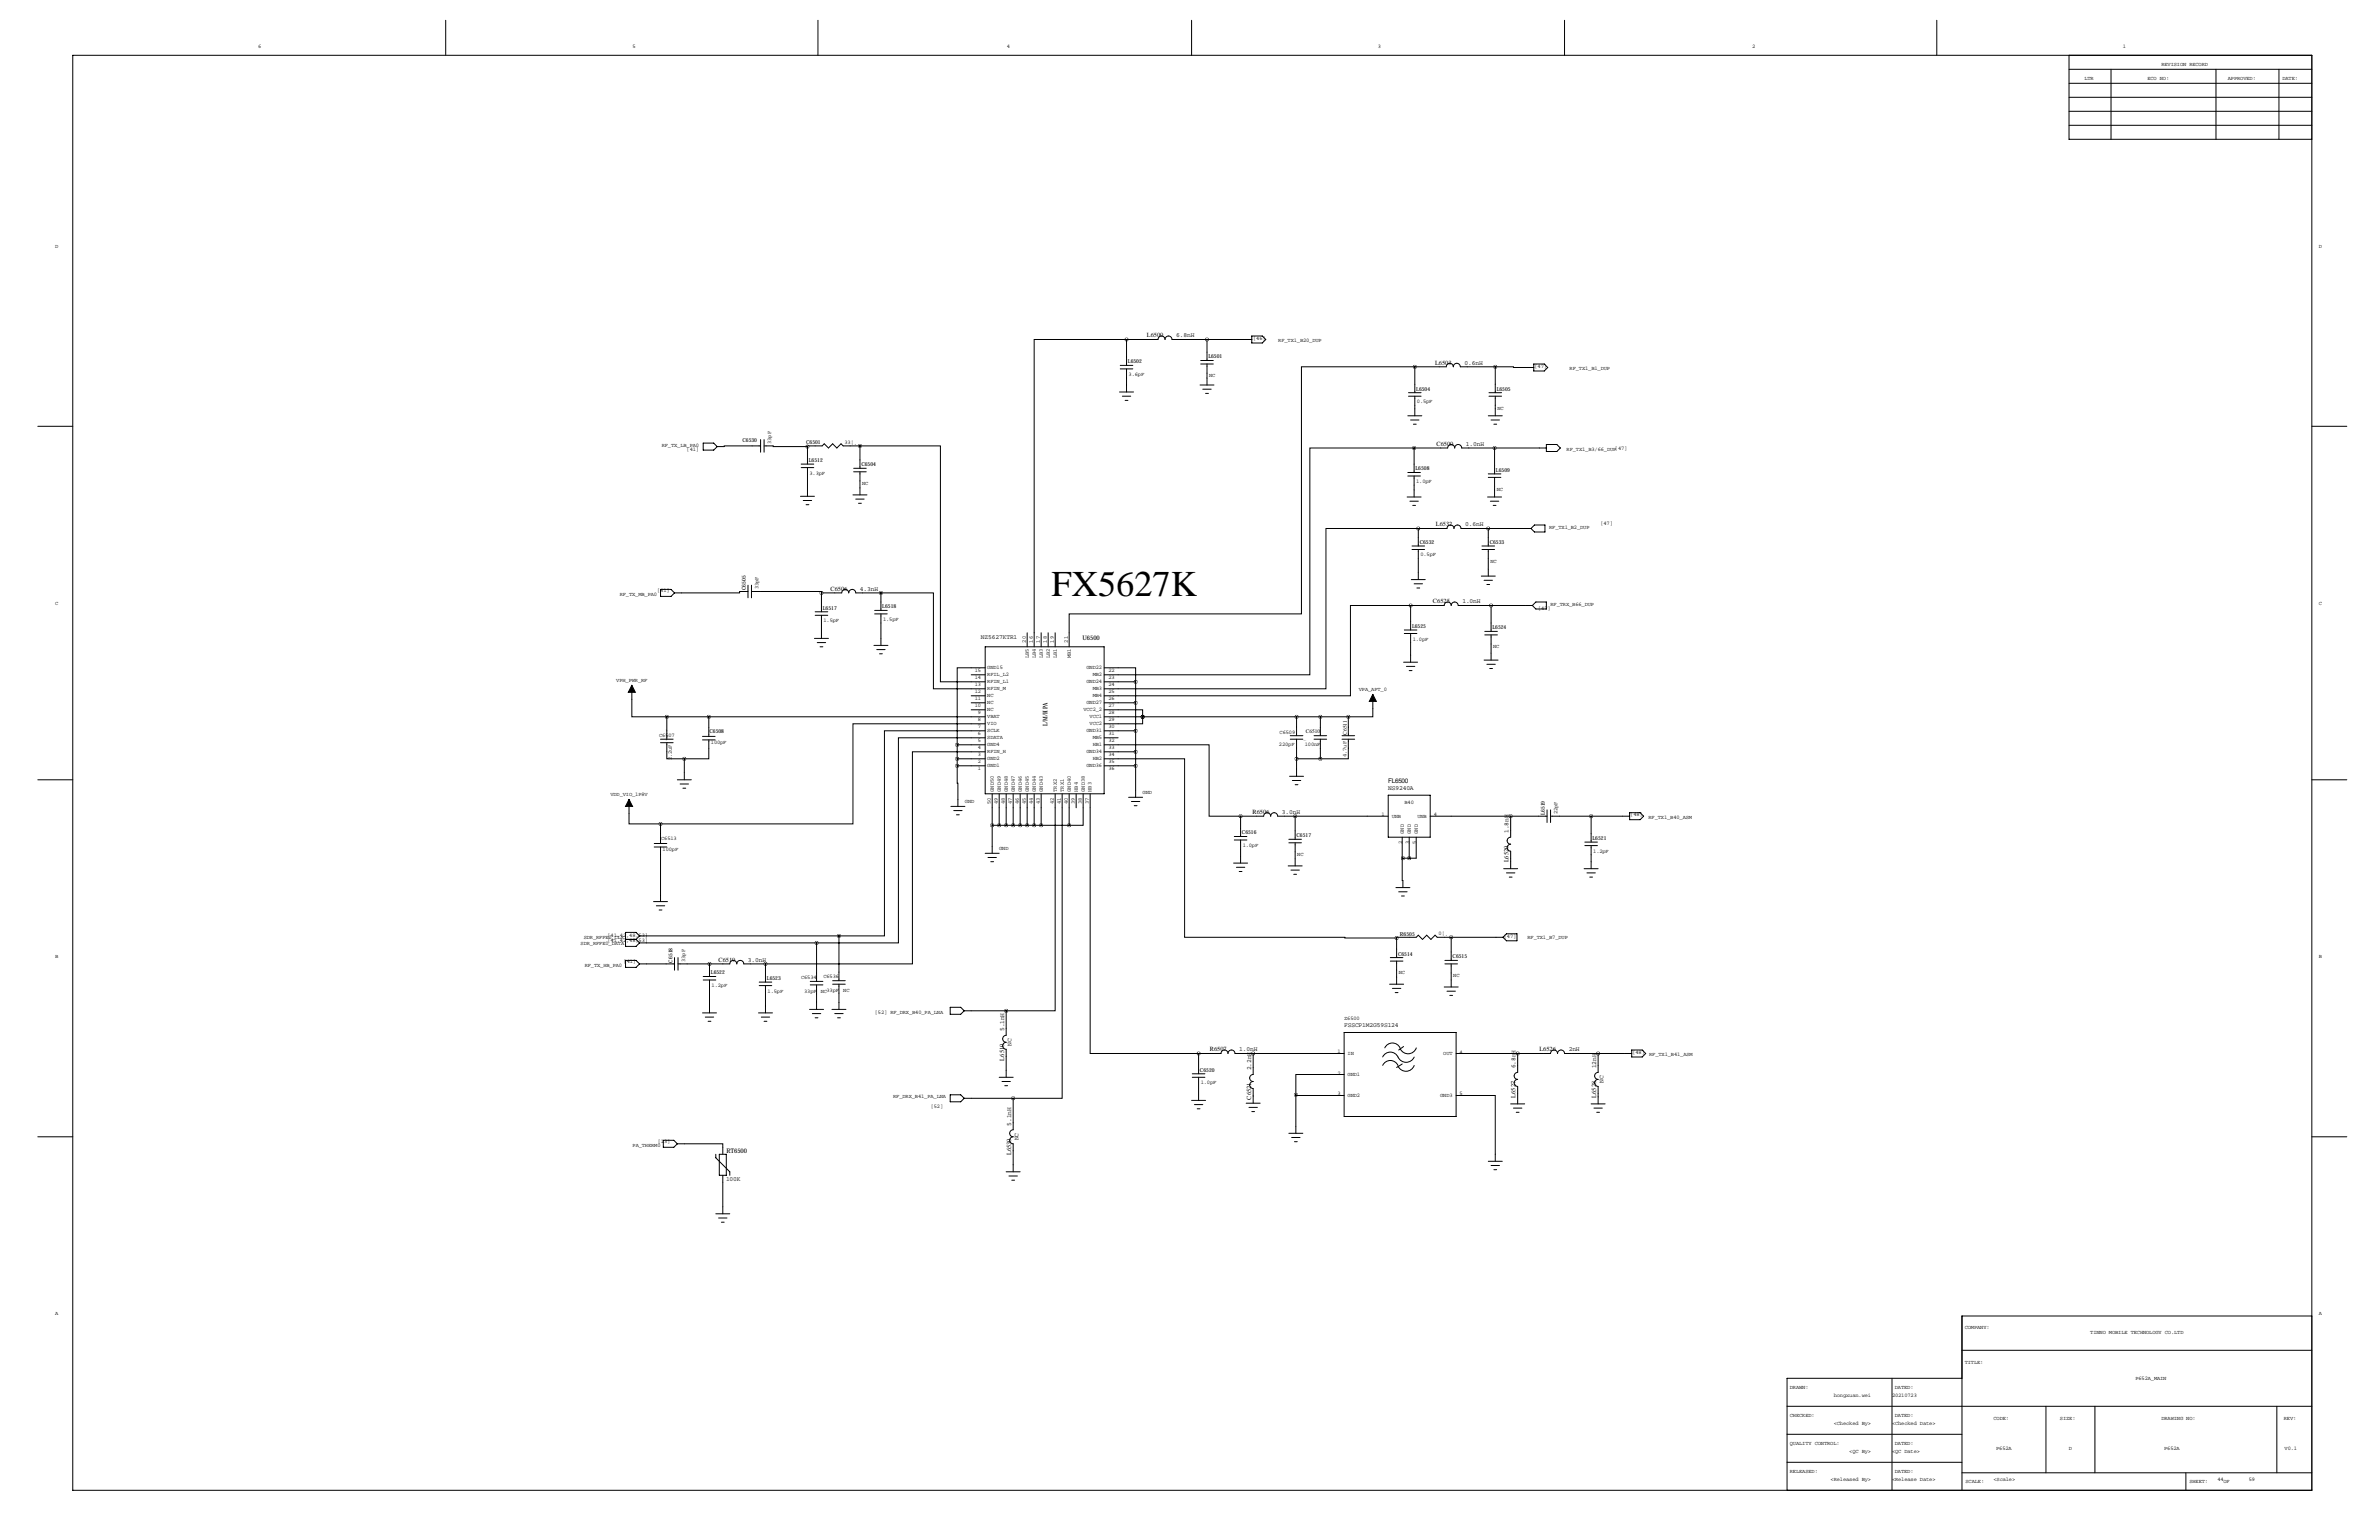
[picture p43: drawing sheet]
<svg xmlns="http://www.w3.org/2000/svg" width="864mm" height="559mm" viewBox="0 0 864 559" stroke-linecap="round" stroke-linejoin="round" font-family="sans-serif">
<defs><g id="words">
<text font-size="13.2" x="381.8" y="216.3">FX5627K</text>
<g font-size="2.3">
<text x="416.3" y="122.4">L6500</text>
<text x="427" y="122.4">6.8nH</text>
<text x="521" y="132.3">L6503</text>
<text x="531.6" y="132.3">0.6nH</text>
<text x="521.5" y="161.8">C6500</text>
<text x="532.1" y="161.8">1.0nH</text>
<text x="521.2" y="191">L6532</text>
<text x="531.9" y="191">0.6nH</text>
<text x="301.5" y="214.4">C6506</text>
<text x="312.2" y="214.4">4.3nH</text>
<text x="520.2" y="218.9">C6525</text>
<text x="530.9" y="218.9">1.0nH</text>
<text x="356.1" y="232">NZ5627KTR1</text>
<text x="392.9" y="232.2">U6500</text>
<text x="380.3" y="263.3" transform="rotate(-90 380.3 263.3)">L/M/H PA</text>
<text x="503.9" y="284.2">FL6500</text>
<text x="503.9" y="286.7">NS9240A</text>
<text x="454.7" y="295.4">R6506</text>
<text x="465.3" y="295.4">3.0nH</text>
<text x="547.6" y="302.3" transform="rotate(-90 547.6 302.3)">1.8nH</text>
<text x="547.6" y="312.9" transform="rotate(-90 547.6 312.9)">L6520</text>
<text x="260.9" y="349">C6519</text>
<text x="271.5" y="349">3.0nH</text>
<text x="364.5" y="374.1" transform="rotate(-90 364.5 374.1)">5.1nH</text>
<text x="487.9" y="372.8">FSSCP1M2G59S124</text>
<text x="367.2" y="379.5" transform="rotate(-90 367.2 379.5)">NC</text>
<text x="439.2" y="381.5">R6507</text>
<text x="449.8" y="381.5">1.0nH</text>
<text x="558.8" y="381.5">L6526</text>
<text x="569.5" y="381.5">2nH</text>
<text x="364.5" y="384.8" transform="rotate(-90 364.5 384.8)">L6510</text>
<text x="454.2" y="388.4" transform="rotate(-90 454.2 388.4)">2.2nH</text>
<text x="550.2" y="387.6" transform="rotate(-90 550.2 387.6)">6.8nH</text>
<text x="579.4" y="387.6" transform="rotate(-90 579.4 387.6)">12nH</text>
<text x="582.1" y="393" transform="rotate(-90 582.1 393)">NC</text>
<text x="454.2" y="399" transform="rotate(-90 454.2 399)">C6521</text>
<text x="550.2" y="398.3" transform="rotate(-90 550.2 398.3)">L6527</text>
<text x="579.4" y="398.3" transform="rotate(-90 579.4 398.3)">L6528</text>
<text x="367" y="408.4" transform="rotate(-90 367 408.4)">5.1nH</text>
<text x="369.7" y="413.8" transform="rotate(-90 369.7 413.8)">NC</text>
<text x="263.7" y="418.3">RT6500</text>
<text x="367" y="419.1" transform="rotate(-90 367 419.1)">L6530</text>
<text x="263.6" y="428.4">100K</text>
</g>
<g font-size="2">
<text x="93.7" y="17.5">6</text>
<text x="229.6" y="17.5">5</text>
<text x="365.5" y="17.5">4</text>
<text x="500.1" y="17.5">3</text>
<text x="636" y="17.5">2</text>
<text x="770.6" y="17.5">1</text>
<text x="784.6" y="23.9">REVISION RECORD</text>
<text x="756.7" y="29">LTR</text>
<text x="779.5" y="29">ECO NO:</text>
<text x="808.7" y="29">APPROVED:</text>
<text x="828.5" y="29">DATE:</text>
<text x="20.1" y="89.9">D</text>
<text x="841.8" y="89.9">D</text>
<text x="454.9" y="123.3">[46]</text>
<text x="464" y="124">RF_TX1_B20_DUP</text>
<text x="409.4" y="131.8">L6502</text>
<text x="438.7" y="130">L6501</text>
<text x="409.7" y="136.4">3.6pF</text>
<text x="438.9" y="136.9">NC</text>
<text x="557" y="133.4">[47]</text>
<text x="569.8" y="134.4">RF_TX1_B1_DUP</text>
<text x="514.1" y="141.7">L6504</text>
<text x="543.3" y="141.7">L6505</text>
<text x="514.3" y="146.3">0.5pF</text>
<text x="543.6" y="148.6">NC</text>
<text x="269.5" y="160.3">C6530</text>
<text x="279.9" y="161" transform="rotate(-90 279.9 161)">33pF</text>
<text x="292.6" y="161.2">C6501</text>
<text x="306.6" y="161.1">33¦¸</text>
<text x="240.2" y="162.1">RF_TX_LB_PA0</text>
<text x="249.2" y="163.7">[41]</text>
<text x="293.6" y="167.6">L6512</text>
<text x="568.7" y="163.6">RF_TX1_B3/66_DUP[47]</text>
<text x="293.9" y="172.2">3.3pF</text>
<text x="312.7" y="169.2">C6504</text>
<text x="513.8" y="170.7">L6508</text>
<text x="543.1" y="171.2">L6509</text>
<text x="312.9" y="176">NC</text>
<text x="514.1" y="175.3">1.0pF</text>
<text x="543.3" y="178.1">NC</text>
<text x="562.4" y="191.8">RF_TX1_B2_DUP</text>
<text x="581" y="190.6">[47]</text>
<text x="515.4" y="197.4">C6532</text>
<text x="540.8" y="197.4">C6533</text>
<text x="515.6" y="201.9">0.5pF</text>
<text x="541" y="204.2">NC</text>
<text x="238.6" y="215">[41]</text>
<text x="270.8" y="214.1" transform="rotate(-90 270.8 214.1)">C6505</text>
<text x="275.3" y="213.9" transform="rotate(-90 275.3 213.9)">33pF</text>
<text x="20.1" y="219.5">C</text>
<text x="225" y="216.2">RF_TX_MB_PA0</text>
<text x="298.7" y="221.2">L6517</text>
<text x="320.3" y="220.7">L6518</text>
<text x="558.4" y="221.3">[47]</text>
<text x="562.9" y="219.7">RF_TRX_B66_DUP</text>
<text x="841.8" y="219.5">C</text>
<text x="299" y="225.8">1.5pF</text>
<text x="320.5" y="225.3">1.5pF</text>
<text x="512.6" y="227.8">L6525</text>
<text x="372.4" y="233.2" transform="rotate(-90 372.4 233.2)">20</text>
<text x="374.9" y="233.2" transform="rotate(-90 374.9 233.2)">16</text>
<text x="377.4" y="233.2" transform="rotate(-90 377.4 233.2)">17</text>
<text x="380" y="233.2" transform="rotate(-90 380 233.2)">18</text>
<text x="382.5" y="233.2" transform="rotate(-90 382.5 233.2)">19</text>
<text x="387.6" y="233.2" transform="rotate(-90 387.6 233.2)">21</text>
<text x="512.8" y="232.4">1.0pF</text>
<text x="541.8" y="228.3">L6524</text>
<text x="373.4" y="238.8" transform="rotate(-90 373.4 238.8)">LB5</text>
<text x="376" y="238.8" transform="rotate(-90 376 238.8)">LB4</text>
<text x="378.5" y="238.8" transform="rotate(-90 378.5 238.8)">LB3</text>
<text x="381" y="238.8" transform="rotate(-90 381 238.8)">LB2</text>
<text x="383.6" y="238.8" transform="rotate(-90 383.6 238.8)">LB1</text>
<text x="388.7" y="238.8" transform="rotate(-90 388.7 238.8)">MB1</text>
<text x="542" y="235.2">NC</text>
<text x="353.9" y="243.9">15</text>
<text x="358.4" y="245.4">RFIL_L2</text>
<text x="358.4" y="242.9">GND15</text>
<text x="394.4" y="242.9">GND22</text>
<text x="396.7" y="245.4">MB2</text>
<text x="402.3" y="243.9">22</text>
<text x="223.7" y="247.4">VPH_PWR_RF</text>
<text x="353.9" y="246.5">14</text>
<text x="353.9" y="249">13</text>
<text x="353.9" y="251.5">12</text>
<text x="358.4" y="247.9">RFIN_L1</text>
<text x="358.4" y="250.5">RFIN_M</text>
<text x="394.4" y="247.9">GND24</text>
<text x="396.7" y="250.5">MB3</text>
<text x="402.3" y="249">24</text>
<text x="402.3" y="251.5">25</text>
<text x="402.3" y="246.5">23</text>
<text x="493.3" y="250.7">VPA_APT_0</text>
<text x="353.9" y="254.1">11</text>
<text x="353.9" y="256.6">10</text>
<text x="358.4" y="253">NC</text>
<text x="358.4" y="255.6">NC</text>
<text x="394.4" y="255.6">GND27</text>
<text x="396.7" y="253">MB4</text>
<text x="402.3" y="256.6">27</text>
<text x="402.3" y="254.1">26</text>
<text x="355" y="259.2">9</text>
<text x="355" y="261.7">8</text>
<text x="358.4" y="258.1">NC</text>
<text x="358.4" y="260.6">VBAT</text>
<text x="358.4" y="263.2">VIO</text>
<text x="393.3" y="258.1">VCC2_2</text>
<text x="395.5" y="263.2">VCC2</text>
<text x="395.5" y="260.6">VCC1</text>
<text x="402.3" y="259.2">28</text>
<text x="402.3" y="261.7">29</text>
<text x="239.3" y="267.5">C6507</text>
<text x="257.6" y="266">C6508</text>
<text x="258.1" y="269.8">100pF</text>
<text x="355" y="264.2">7</text>
<text x="355" y="266.8">6</text>
<text x="355" y="269.3">5</text>
<text x="358.4" y="265.7">SCLK</text>
<text x="358.4" y="268.3">SDATA</text>
<text x="394.4" y="265.7">GND31</text>
<text x="396.7" y="268.3">MB5</text>
<text x="402.3" y="266.8">31</text>
<text x="402.3" y="269.3">32</text>
<text x="402.3" y="264.2">30</text>
<text x="464.5" y="266.2">C6509</text>
<text x="474.1" y="265.8">C6510</text>
<text x="488.9" y="266.6" transform="rotate(-90 488.9 266.6)">C6511</text>
<text x="243.9" y="275.9" transform="rotate(-90 243.9 275.9)">2.2uF</text>
<text x="355" y="271.9">4</text>
<text x="355" y="274.4">3</text>
<text x="358.4" y="270.8">GND4</text>
<text x="358.4" y="273.3">RFIN_H</text>
<text x="358.4" y="275.9">GND2</text>
<text x="394.4" y="273.3">GND34</text>
<text x="396.7" y="275.9">HB2</text>
<text x="396.7" y="270.8">HB1</text>
<text x="402.3" y="274.4">34</text>
<text x="402.3" y="271.9">33</text>
<text x="464.3" y="270.8">220pF</text>
<text x="473.7" y="270.8">100nF</text>
<text x="488.7" y="274.6" transform="rotate(-90 488.7 274.6)">4.7uF</text>
<text x="355" y="279.5">1</text>
<text x="355" y="276.9">2</text>
<text x="358.4" y="278.4">GND1</text>
<text x="394.4" y="278.4">GND36</text>
<text x="402.3" y="279.5">36</text>
<text x="402.3" y="276.9">35</text>
<text x="360.7" y="287.3" transform="rotate(-90 360.7 287.3)">GND50</text>
<text x="363.3" y="287.3" transform="rotate(-90 363.3 287.3)">GND49</text>
<text x="365.8" y="287.3" transform="rotate(-90 365.8 287.3)">GND48</text>
<text x="368.3" y="287.3" transform="rotate(-90 368.3 287.3)">GND47</text>
<text x="370.9" y="287.3" transform="rotate(-90 370.9 287.3)">GND46</text>
<text x="373.4" y="287.3" transform="rotate(-90 373.4 287.3)">GND45</text>
<text x="376" y="287.3" transform="rotate(-90 376 287.3)">GND44</text>
<text x="378.5" y="287.3" transform="rotate(-90 378.5 287.3)">GND43</text>
<text x="383.6" y="287.3" transform="rotate(-90 383.6 287.3)">TRX2</text>
<text x="386.1" y="287.3" transform="rotate(-90 386.1 287.3)">TRX1</text>
<text x="388.7" y="287.3" transform="rotate(-90 388.7 287.3)">GND40</text>
<text x="391.2" y="287.3" transform="rotate(-90 391.2 287.3)">HB4</text>
<text x="393.7" y="287.3" transform="rotate(-90 393.7 287.3)">GND38</text>
<text x="396.3" y="287.3" transform="rotate(-90 396.3 287.3)">HB3</text>
<text x="221.6" y="288.8">VDD_VIO_1P8V</text>
<text x="350.3" y="291.3">GND</text>
<text x="359.7" y="291.8" transform="rotate(-90 359.7 291.8)">50</text>
<text x="362.2" y="291.8" transform="rotate(-90 362.2 291.8)">49</text>
<text x="364.7" y="291.8" transform="rotate(-90 364.7 291.8)">48</text>
<text x="367.3" y="291.8" transform="rotate(-90 367.3 291.8)">47</text>
<text x="369.8" y="291.8" transform="rotate(-90 369.8 291.8)">46</text>
<text x="372.4" y="291.8" transform="rotate(-90 372.4 291.8)">45</text>
<text x="374.9" y="291.8" transform="rotate(-90 374.9 291.8)">44</text>
<text x="377.4" y="291.8" transform="rotate(-90 377.4 291.8)">43</text>
<text x="382.5" y="291.8" transform="rotate(-90 382.5 291.8)">42</text>
<text x="385.1" y="291.8" transform="rotate(-90 385.1 291.8)">41</text>
<text x="387.6" y="291.8" transform="rotate(-90 387.6 291.8)">40</text>
<text x="390.1" y="291.8" transform="rotate(-90 390.1 291.8)">39</text>
<text x="392.7" y="291.8" transform="rotate(-90 392.7 291.8)">38</text>
<text x="395.2" y="291.8" transform="rotate(-90 395.2 291.8)">37</text>
<text x="414.8" y="288">GND</text>
<text x="509.9" y="291.6">B40</text>
<text x="501.5" y="296.2">1</text>
<text x="505.2" y="296.7">UNB</text>
<text x="514.5" y="296.7">UNB</text>
<text x="520.4" y="296.2">4</text>
<text x="560.8" y="295.7" transform="rotate(-90 560.8 295.7)">L6519</text>
<text x="565.4" y="295.4" transform="rotate(-90 565.4 295.4)">22pF</text>
<text x="591.8" y="296.3">[48]</text>
<text x="598.4" y="297.2">RF_TX1_B40_ASM</text>
<text x="240" y="304.6">C6513</text>
<text x="450.8" y="302.8">C6516</text>
<text x="470.7" y="303.8">C6517</text>
<text x="509.6" y="302.5" transform="rotate(-90 509.6 302.5)">GND</text>
<text x="512.1" y="302.5" transform="rotate(-90 512.1 302.5)">GND</text>
<text x="514.6" y="302.5" transform="rotate(-90 514.6 302.5)">GND</text>
<text x="578.1" y="304.8">L6521</text>
<text x="240.5" y="308.7">100pF</text>
<text x="362.7" y="308.4">GND</text>
<text x="451.1" y="307.3">1.0pF</text>
<text x="470.9" y="310.6">NC</text>
<text x="509" y="306.2" transform="rotate(-90 509 306.2)">2</text>
<text x="511.6" y="306.2" transform="rotate(-90 511.6 306.2)">3</text>
<text x="514.1" y="306.2" transform="rotate(-90 514.1 306.2)">5</text>
<text x="578.4" y="309.4">1.2pF</text>
<text x="211.9" y="340.9">SDR_RFFE0_CLK</text>
<text x="220.5" y="339.9">[41,42,48,53]</text>
<text x="220.5" y="342">[41,42,48,53]</text>
<text x="508.2" y="339.5">R6505</text>
<text x="522.2" y="339.4">0¦¸</text>
<text x="545.9" y="340.2">[47]</text>
<text x="554.5" y="340.9">RF_TX1_B7_DUP</text>
<text x="20.1" y="347.7">B</text>
<text x="210.8" y="342.9">SDR_RFFE0_DATA</text>
<text x="507.5" y="346.7">C6514</text>
<text x="527.3" y="347.7">C6515</text>
<text x="841.8" y="347.7">B</text>
<text x="212.3" y="351">RF_TX_HB_PA0</text>
<text x="226.4" y="349.6">[41]</text>
<text x="244.1" y="349.2" transform="rotate(-90 244.1 349.2)">C6518</text>
<text x="248.7" y="349" transform="rotate(-90 248.7 349)">33pF</text>
<text x="258.1" y="353.6">L6522</text>
<text x="507.7" y="353.6">NC</text>
<text x="258.3" y="358.1">1.2pF</text>
<text x="278.4" y="355.6">L6523</text>
<text x="290.8" y="355.1">C6534</text>
<text x="298.9" y="354.8">C6536</text>
<text x="306.1" y="359.9">NC</text>
<text x="527.6" y="354.6">NC</text>
<text x="278.6" y="360.2">1.5pF</text>
<text x="291.9" y="360.2">33pF</text>
<text x="298" y="360.2">NC33pF</text>
<text x="317.6" y="367.9">[52] RF_DRX_B40_PA_LNA</text>
<text x="487.9" y="370.1">Z6500</text>
<text x="485.5" y="382.3">1</text>
<text x="489.2" y="382.8">IN</text>
<text x="523.9" y="382.8">OUT</text>
<text x="529.8" y="382.3">4</text>
<text x="592.6" y="382.4">[48]</text>
<text x="598.7" y="383.3">RF_TX1_B41_ASM</text>
<text x="435.6" y="388.9">C6520</text>
<text x="485.5" y="389.9">2</text>
<text x="435.9" y="393.4">1.0pF</text>
<text x="489.2" y="390.4">GND1</text>
<text x="324.2" y="398.5">RF_DRX_B41_PA_LNA</text>
<text x="485.5" y="397.5">3</text>
<text x="489.2" y="398.1">GND2</text>
<text x="522.8" y="398.1">GND3</text>
<text x="529.8" y="397.5">5</text>
<text x="337.9" y="402.2">[52]</text>
<text x="229.6" y="416.1">PA_THERM0</text>
<text x="238.8" y="414.9">[13]</text>
<text x="20.1" y="477.3">A</text>
<text x="841.8" y="477.3">A</text>
<text x="713.2" y="482.3">COMPANY:</text>
<text x="758.8" y="484.2">TINNO MOBILE TECHNOLOGY CO.LTD</text>
<text x="713.2" y="495">TITLE:</text>
<text x="649.7" y="503.9">DRAWN:</text>
<text x="687.8" y="503.9">DATED:</text>
<text x="775.2" y="500.7">P652A_MAIN</text>
<text x="665.7" y="507">hongxuan.wei</text>
<text x="686.8" y="507">20210723</text>
<text x="649.7" y="514.1">CHECKED:</text>
<text x="687.8" y="514.1">DATED:</text>
<text x="723.6" y="515.4">CODE:</text>
<text x="747.8" y="515.4">SIZE:</text>
<text x="784.6" y="515.4">DRAWING NO:</text>
<text x="829.1" y="515.4">REV:</text>
<text x="665.7" y="517.2">&lt;Checked By&gt;</text>
<text x="686.8" y="517.2">&lt;Checked Date&gt;</text>
<text x="649.7" y="524.3">QUALITY CONTROL:</text>
<text x="671.3" y="527.3">&lt;QC By&gt;</text>
<text x="686.8" y="527.3">&lt;QC Date&gt;</text>
<text x="687.8" y="524.3">DATED:</text>
<text x="724.6" y="526.1">P652A</text>
<text x="751" y="526.1">D</text>
<text x="785.6" y="526.1">P652A</text>
<text x="829.3" y="526.1">V0.1</text>
<text x="649.7" y="534.4">RELEASED:</text>
<text x="664.5" y="537.5">&lt;Released By&gt;</text>
<text x="686.8" y="537.5">&lt;Release Date&gt;</text>
<text x="687.8" y="534.4">DATED:</text>
<text x="713.5" y="538.2">SCALE:</text>
<text x="723.6" y="537.5">&lt;Scale&gt;</text>
<text x="794.8" y="538.2">SHEET:</text>
<text x="804.9" y="537.5">44</text>
<text x="807.2" y="538.2">OF</text>
<text x="816.4" y="537.5">59</text>
</g>
<g font-size=".4">
<text x="242.1" y="269" transform="rotate(-90 242.1 269)">C0402_2.2UF+/-20%-6.3V</text>
<text x="473.2" y="269">C0201</text>
</g>
</g></defs>
<g fill="none" stroke="#000" stroke-width=".36">
<path d="M161.8 7.4v12.7M296.9 7.4v12.7M432.6 7.4v12.7M567.9 7.4v12.7M703.1 7.4v12.7M26.4 20.1h812.8v520.7h-812.8zM751.1 20.1v30.4h88.1M751.1 35.3h88.1M751.1 30.2h88.1M751.1 25.1h88.1M766.3 25.1v25.4M804.4 25.1v25.4"/>
<path d="M827.3 25.1v25.4M751.1 45.5h88.1M751.1 40.4h88.1M406.7 133.9h4.5M406.7 132.6h4.5M408.9 123.2h-33.5v111.5M408.9 123.2v9.4M408.9 133.9v8.3M435.6 139.7h5.1M435.9 132.1h4.5M435.9 130.8h4.5M438.1 123.2v7.6"/>
<path d="M438.1 132.1v7.6M454.4 123.2h-29a1.27 1.27 0 0 0-1.2-1.3 1.27 1.27 0 0 0-1.3 1.3 1.27 1.27 0 0 0-1.3-1.3 1.27 1.27 0 0 0-1.2 1.3h-11.5M454.4 121.9h3.8l1.3 1.3-1.3 1.3h-3.8zM513.6 133.1h11.4a1.27 1.27 0 0 1 1.3-1.3 1.27 1.27 0 0 1 1.3 1.3 1.27 1.27 0 0 1 1.2-1.3 1.27 1.27 0 0 1 1.3 1.3h12.7M513.6 133.1h-41.2v89.7h-84.3v11.9M513.6 133.1v9.4M542.8 133.1l14 .2M542.8 133.1v9.4M556.8 132.1h3.8l1.2 1.2-1.2 1.3h-3.8zM13.7 154.7h12.7M276.1 159.5v4.6M277.4 159.5v4.6"/>
<path d="M406.4 142.2h5.1M407.4 143.8h3.1M408.4 145.3h1M436.6 141.2h3.1M437.6 142.7h1.1M511 150.9h5.1M511.3 143.8h4.6M511.3 142.5h4.6M512.1 152.4h3M513.1 153.9h1M513.6 143.8v7.1M540.3 150.9h5"/>
<path d="M540.5 143.8h4.6M540.5 142.5h4.6M541.3 152.4h3M542.3 153.9h1M542.8 143.8v7.1M839.2 154.7h12.7M255.3 160.8h3.8l1.3 1.3-1.3 1.2h-3.8zM276.1 161.8h-13.2v.3h-2.5M277.4 161.8h3.3v.3h12.4M290.8 169.7h4.6M290.8 168.4h4.6M293.1 162.1v6.3"/>
<path d="M293.1 169.7v10.4M309.6 179.6h5.1M309.9 171.2h4.6M309.9 169.9h4.6M312.2 161.8h29.2v85.6h16.2M312.2 161.8h-6.1l-.8-.8-1.5 1.6-1.5-1.6-1.6 1.6-1.5-1.6-.8 .8h-5.3v.3M312.2 161.8v8.1M312.2 171.2v8.4M511 172.7h4.6M511 171.4h4.6M513.3 162.6h12.2a1.27 1.27 0 0 1 1.3-1.3 1.27 1.27 0 0 1 1.3 1.3 1.27 1.27 0 0 1 1.2-1.3 1.27 1.27 0 0 1 1.3 1.3h30.7M513.3 162.6h-37.8v82.3h-74.7"/>
<path d="M513.3 162.6v8.9M513.3 172.7v7.6M540.3 173.2h4.5M540.3 172h4.5M542.5 162.6v9.4M542.5 173.2v7.1M561.3 161.3h3.8l1.3 1.3-1.3 1.2h-3.8zM290.6 180.1h5.1M291.6 181.6h3M292.6 183.1h1M310.6 181.1h3.1M311.7 182.6h1"/>
<path d="M510.8 180.3h5.1M511.8 181.9h3.1M512.6 199.4h4.5M512.6 198.1h4.5M512.8 183.4h1M514.9 191.8h-33.6v58.1h-80.5M514.9 191.8v6.3M514.9 199.4v10.9M538 199.4h4.5M538 198.1h4.5M540 180.3h5.1M540.3 191.8v6.3"/>
<path d="M540.3 199.4v9.6M541 181.9h3.1M542 183.4h1.1M555.8 191.8h-25.4a1.27 1.27 0 0 0-1.3-1.3 1.27 1.27 0 0 0-1.3 1.3 1.27 1.27 0 0 0-1.3-1.3 1.27 1.27 0 0 0-1.2 1.3h-10.4M555.8 191.8l1.2-1.3h3.8v2.5h-3.8zM239.8 213.9h3.8l1.3 1.2-1.3 1.3h-3.8zM271.5 214.6h-3v.5h-23.6M271.5 212.3v4.6M272.8 214.6h25.4v.5M272.8 212.3v4.6M298.2 215.1h7.4a1.27 1.27 0 0 1 1.2-1.2 1.27 1.27 0 0 1 1.3 1.2 1.27 1.27 0 0 1 1.3-1.2 1.27 1.27 0 0 1 1.2 1.2h9.2M298.2 215.1v6.9"/>
<path d="M319.8 215.1h19v34.8h18.8M319.8 215.1v6.4M512.1 219.7h12.2a1.27 1.27 0 0 1 1.2-1.3 1.27 1.27 0 0 1 1.3 1.3 1.27 1.27 0 0 1 1.3-1.3 1.27 1.27 0 0 1 1.2 1.3h27M512.1 219.7h-21.9v32.8h-89.4M512.1 219.7v8.9M512.3 210.3h5.1M513.3 211.8h3.1M514.3 213.4h1.1M537.7 209h5.1M538.7 210.6h3.1M539.8 212.1h1M541.3 219.7v9.4"/>
<path d="M556.3 219.7l1.2-1.3h3.8v2.6h-3.8zM295.7 231.6h5M295.9 223.3h4.6M295.9 222h4.6M296.7 233.2h3M297.7 234.7h1M298.2 223.3v8.3M317.2 234.2h5.1M317.5 222.8h4.6M317.5 221.5h4.6M318.3 235.7h3M319.3 237.2h1"/>
<path d="M319.8 222.8v11.4M357.6 234.7h43.2v53.3h-43.2zM372.9 229.6v5.1M378 229.6v5.1M380.5 229.6v5.1M383 229.6v5.1M509.8 229.9h4.6M509.8 228.6h4.6M512.1 229.9v10.4M538.7 239.5h5.1M539 230.4h4.6M539 229.1h4.6"/>
<path d="M541.3 230.4v9.1M229.4 248.7v11.4h12.7M352.6 244.9h5M352.6 252.5h5M352.6 255h5M352.6 257.6h5M357.6 242.3h-10.1v28M400.8 242.3h11.4v5.1M400.8 257.6h14v2.5M412.2 247.4h-11.4M412.2 255h-11.4M412.2 247.4v41.9"/>
<path d="M498.3 252v8.1h-8.8M509.5 240.3h5.1M510.5 241.8h3.1M511.6 243.3h1M539.8 241h3M540.8 242.6h1M239.8 268.2h4.5M239.8 269.5h4.5M242.1 260.1v8.1M242.1 260.1h115.5M242.1 269.5v5.8h6.3M248.4 275.3v7.7"/>
<path d="M255 267.2h4.6M255 268.5h4.6M257.3 260.1v7.1M257.3 268.5v6.8h-8.9M347.5 277.9l.2 14.7M347.5 270.3h10.1M347.5 277.9h10.1M347.5 270.3v7.6M357.6 262.6h-48v36.4h-69.8M357.6 272.8h-26.4v77h-53.3M357.6 267.7h-31.5v74.4h-29.7M357.6 265.2h-36.5v74.4h-16.6"/>
<path d="M357.6 275.3h-10.1M400.8 270.3h38.1v25.9h11.4M400.8 275.3h29.2v64.8h58.2v.3h18.8M400.8 265.2h11.4M400.8 267.7h5.1M400.8 277.9h11.4M412.2 272.8h-11.4M414.8 260.1h.1M414.8 260.1v2.5h-14M468.4 268.2h4.5M468.4 267h4.5M470.7 260.1v6.9"/>
<path d="M470.7 275.3h8.6M470.7 268.2v13.5M477 268.2h4.6M477 267h4.6M479.3 260.1v6.9M479.3 268.2v7.1M487.2 268.2h4.5M487.2 267h4.5M489.5 268.2v7.1h-10.2M489.5 260.1v6.9M489.5 260.1h-88.7M13.7 283h12.7"/>
<path d="M228.3 290.1v8.9h11.5M239.8 299v7.1M245.9 283h5.1M246.9 284.5h3M247.9 286h1M345.2 292.6h5.1M346.2 294.1h3M347.2 295.7h1M360.2 299.5h27.9M360.2 288v21.6M362.7 288v11.5M365.3 288v11.5"/>
<path d="M367.8 288v11.5M370.3 288v11.5M372.9 288v11.5M375.4 288v11.5M378 288v11.5M383 288v78.8h-17.7M385.6 288v110.5h-17.8M388.1 288v11.5M390.7 288v5.1M393.2 288v11.5h-5.1M395.7 288v94.3h39.4M409.7 289.3h5.1"/>
<path d="M410.7 290.8h3.1M411.7 292.4h1M450.3 296.2h8.4a1.27 1.27 0 0 1 1.3-1.3 1.27 1.27 0 0 1 1.3 1.3 1.27 1.27 0 0 1 1.2-1.3 1.27 1.27 0 0 1 1.3 1.3h40.1M450.3 296.2v7.3M468.1 281.7h5.1M469.1 283.2h3.1M470.2 296.2v8.3M470.2 284.7h1M503.9 288.5h15.3v15.3h-15.3zM519.2 296.2h42.4M548.4 296.2v7.6a1.27 1.27 0 0 0-1.3 1.3 1.27 1.27 0 0 0 1.3 1.2 1.27 1.27 0 0 0-1.3 1.3 1.27 1.27 0 0 0 1.3 1.3v6.3M561.6 293.9v4.5"/>
<path d="M562.9 293.9v4.5M562.9 296.2h28.7M577.6 296.2v9.4M591.6 294.9h3.8l1.2 1.3-1.2 1.2h-3.8zM839.2 283h12.7M237.5 306.1h4.6M237.5 307.3h4.6M239.8 307.3v19.9M357.6 309.6h5.1M358.6 311.1h3.1M359.7 312.7h1M447.8 313.2h5.1"/>
<path d="M448.1 304.8h4.5M448.1 303.5h4.5M448.8 314.7h3.1M449.8 316.2h1M450.3 304.8v8.4M467.6 314.2h5.1M467.9 305.8h4.5M467.9 304.5h4.5M468.6 315.7h3.1M469.6 317.2h1.1M470.2 305.8v8.4M509 303.8v7.6h5.1v-7.6"/>
<path d="M509.3 311.4h-.3v8.1h.3v2.6M511.6 311.4h.1M511.6 303.8v7.6M545.8 315.2h5.1M546.9 316.7h3M547.9 318.3h1M575.1 315.2h5M575.3 306.8h4.6M575.3 305.6h4.6M576.1 316.7h3M577.1 318.3h1M577.6 306.8v8.4"/>
<path d="M232.2 339.6l-1.3-1.3h-3.8v5.1h3.8l1.3-1.3M232.2 339.6l-1.3 1.3M237.2 327.2h5.1M238.3 328.7h3M239.3 330.2h1M304.5 339.6v16.3M304.5 339.6h-72.3M506.7 322.1h5.1M507.7 323.6h3.1M508.8 325.1h1M227.1 348.5h3.8l1.3 1.3-1.3 1.2h-3.8zM227.1 340.9h3.8"/>
<path d="M230.9 340.9l1.3 1.2M232.2 349.8h12.7M244.9 347.5v4.5M246.1 347.5v4.5M255.3 355.6h4.5M255.3 354.3h4.5M257.6 349.8v4.5M257.6 355.6v11.9M275.6 357.6h4.6M275.6 356.4h4.6M277.9 349.8h-7.9a1.27 1.27 0 0 0-1.3-1.3 1.27 1.27 0 0 0-1.2 1.3 1.27 1.27 0 0 0-1.3-1.3 1.27 1.27 0 0 0-1.3 1.3h-18.8M277.9 349.8v6.6"/>
<path d="M277.9 357.6v9.9M294.1 357.4h4.6M294.1 356.1h4.6M296.4 342.1v14M296.4 342.1h-64.2M296.4 357.4v8.9M302.3 357.1h4.5M302.3 355.9h4.5M304.5 357.1v9.2M504.4 357.1h5.1M504.7 348.7h4.6M504.7 347.5h4.6"/>
<path d="M505.5 358.6h3M507 340.4v7.1M507 348.7v8.4M524.3 358.1h5M524.5 349.8h4.6M524.5 348.5h4.6M525.3 359.7h3M526.8 340.1v8.4M526.8 349.8v8.3M545.6 340.1h-23.9l-.7-.8-1.6 1.6-1.5-1.6-1.5 1.6-1.5-1.6-.8 .8h-7.1v.3M545.6 340.1l1.3-1.3h3.8v2.6h-3.8zM255 367.5h5.1"/>
<path d="M256 369.1h3.1M257 370.6h1.1M275.3 367.5h5.1M276.4 369.1h3M277.4 370.6h1M293.9 366.3h5.1M294.9 367.8h3M295.9 369.3h1M302 366.3h5.1M303 367.8h3.1M304 369.3h1.1M344.9 365.5h3.8l1.3 1.3-1.3 1.2h-3.8z"/>
<path d="M350 366.8h15.3M365.3 366.8v8.9a1.27 1.27 0 0 0-1.3 1.2 1.27 1.27 0 0 0 1.3 1.3 1.27 1.27 0 0 0-1.3 1.3 1.27 1.27 0 0 0 1.3 1.2v10.2M487.9 374.6h40.7v30.5h-40.7zM506.5 360.2h1M509.5 379.7l-1.8 1.3M526.3 361.2h1M344.9 397.3h3.8l1.3 1.2-1.3 1.3h-3.8zM350 398.5h17.8M362.7 390.9h5.1M363.7 392.4h3.1M364.7 394h1.1M367.8 398.5v11.5a1.27 1.27 0 0 0-1.3 1.2 1.27 1.27 0 0 0 1.3 1.3 1.27 1.27 0 0 0-1.3 1.3 1.27 1.27 0 0 0 1.3 1.2v10.2"/>
<path d="M432.6 399.3h5M432.8 390.9h4.6M432.8 389.6h4.6M435.1 382.3h8.1a1.27 1.27 0 0 1 1.3-1.3 1.27 1.27 0 0 1 1.3 1.3 1.27 1.27 0 0 1 1.2-1.3 1.27 1.27 0 0 1 1.3 1.3h39.6M435.1 382.3v7.3M435.1 390.9v8.4M454.9 382.3v7.6a1.27 1.27 0 0 0-1.3 1.3 1.27 1.27 0 0 0 1.3 1.2 1.27 1.27 0 0 0-1.3 1.3 1.27 1.27 0 0 0 1.3 1.3v5.3M470.4 397.3v.2h17.5M470.4 397.3v13.9M487.9 389.9h-17.5v7.4M501.9 386.6a3 3 0 0 1 2.8-1.8 3 3 0 0 1 2.8 1.8M501.9 383.5a3.2 3.2 0 0 1 3.2-1.7 3.2 3.2 0 0 1 2.7 2.3 3.2 3.2 0 0 0 5.6-.5"/>
<path d="M502.7 380.2a3 3 0 0 1 2.8-1.7 3 3 0 0 1 2.7 1.7M509 386.1l-2 1.2M513.4 386.6a3.1 3.1 0 0 1-2.9 2.1 3.1 3.1 0 0 1-3-1.9M514.1 380.2a3.1 3.1 0 0 1-2.8 2.2 3.1 3.1 0 0 1-3-1.9M528.6 382.3h34.3a1.27 1.27 0 0 1 1.2-1.3 1.27 1.27 0 0 1 1.3 1.3 1.27 1.27 0 0 1 1.3-1.3 1.27 1.27 0 0 1 1.2 1.3h24.4M528.6 397.5h14.2v23.9M550.9 382.3v6.8a1.27 1.27 0 0 0-1.2 1.3 1.27 1.27 0 0 0 1.2 1.3 1.27 1.27 0 0 0-1.2 1.2 1.27 1.27 0 0 0 1.2 1.3v6.4M580.1 382.3v6.8a1.27 1.27 0 0 0-1.2 1.3 1.27 1.27 0 0 0 1.2 1.3 1.27 1.27 0 0 0-1.2 1.2 1.27 1.27 0 0 0 1.2 1.3v6.4M592.3 381h3.8l1.3 1.3-1.3 1.2h-3.8zM13.7 412.5h12.7M240.8 413.8h3.8l1.3 1.2-1.3 1.3h-3.8zM245.9 415h16.5v3.8"/>
<path d="M259.8 418.8v1.3l5.1 5.1v1.3M261.1 418.8h2.6v7.7h-2.6zM433.6 400.8h3M434.6 402.3h1M452.4 400.3h5.1M453.4 401.8h3M454.4 403.4h1M467.9 411.2h5M468.9 412.8h3M469.9 414.3h1M548.4 400.6h5.1M549.4 402.1h3"/>
<path d="M550.4 403.6h1M577.6 400.6h5.1M578.6 402.1h3.1M579.6 403.6h1M839.2 412.5h12.7M262.4 426.5v13.9M365.3 425.2h5M366.3 426.7h3M367.3 428.2h1M540.3 421.4h5M541.3 422.9h3M542.3 424.4h1"/>
<path d="M259.8 440.4h5.1M260.9 442h3M261.9 443.5h1M839.2 477.5h-127v63.3M712.2 490h127M648.7 510.3h190.5M686.8 500.1v40.7M712.2 500.1h-63.5v40.7M742.7 510.3v24.1M760.5 510.3v24.1M826.5 510.3v24.1M648.7 530.6h63.5"/>
<path d="M648.7 520.4h63.5M712.2 534.4h127M793.5 534.4v6.4"/>
</g>
<path d="M229.4 248.7l1.2 2.5h-2.5zM498.3 252l1.3 2.5h-2.5zM228.3 290.1l1.3 2.5h-2.5z" fill="#000" stroke="#000" stroke-width=".36"/>
<path d="M470.6 275.3a.05 .05 0 0 0 .1 0 .05 .05 0 0 0-.1 0zM470.6 260.1a.05 .05 0 0 0 .1 0 .05 .05 0 0 0-.1 0zM489.4 260.1a.05 .05 0 0 0 .1 0 .05 .05 0 0 0-.1 0zM248.4 275.3a.05 .05 0 0 0 .1 0 .05 .05 0 0 0-.1 0zM242 260.1a.05 .05 0 0 0 .1 0 .05 .05 0 0 0-.1 0zM277.8 349.8a.05 .05 0 0 0 .1 0 .05 .05 0 0 0-.1 0zM319.7 215.1a.05 .05 0 0 0 .1 0 .05 .05 0 0 0-.1 0zM239.7 299a.05 .05 0 0 0 .1 0 .05 .05 0 0 0-.1 0zM408.9 123.2a.05 .05 0 0 0 .1 0 .05 .05 0 0 0-.1 0zM438.1 123.2a.05 .05 0 0 0 .1 0 .05 .05 0 0 0-.1 0zM414.7 260.1a.05 .05 0 0 0 .1 0 .05 .05 0 0 0-.1 0zM412.2 247.4a.05 .05 0 0 0 .1 0 .05 .05 0 0 0-.1 0zM412.2 255a.05 .05 0 0 0 .1 0 .05 .05 0 0 0-.1 0zM412.2 265.2a.05 .05 0 0 0 .1 0 .05 .05 0 0 0-.1 0zM412.2 272.8a.05 .05 0 0 0 .1 0 .05 .05 0 0 0-.1 0zM412.2 277.9a.05 .05 0 0 0 .1 0 .05 .05 0 0 0-.1 0zM388.1 299.5a.05 .05 0 0 0 .1 0 .05 .05 0 0 0-.1 0zM377.9 299.5a.05 .05 0 0 0 .1 0 .05 .05 0 0 0-.1 0zM375.4 299.5a.05 .05 0 0 0 .1 0 .05 .05 0 0 0-.1 0zM372.8 299.5a.05 .05 0 0 0 .1 0 .05 .05 0 0 0-.1 0zM370.3 299.5a.05 .05 0 0 0 .1 0 .05 .05 0 0 0-.1 0zM367.7 299.5a.05 .05 0 0 0 .1 0 .05 .05 0 0 0-.1 0zM365.2 299.5a.05 .05 0 0 0 .1 0 .05 .05 0 0 0-.1 0zM362.7 299.5a.05 .05 0 0 0 .1 0 .05 .05 0 0 0-.1 0zM347.4 275.3a.05 .05 0 0 0 .1 0 .05 .05 0 0 0-.1 0zM347.4 277.9a.05 .05 0 0 0 .1 0 .05 .05 0 0 0-.1 0zM360.1 299.5a.05 .05 0 0 0 .1 0 .05 .05 0 0 0-.1 0zM542.5 162.6a.05 .05 0 0 0 .1 0 .05 .05 0 0 0-.1 0zM513.3 162.6a.05 .05 0 0 0 .1 0 .05 .05 0 0 0-.1 0zM513.5 133.1a.05 .05 0 0 0 .1 0 .05 .05 0 0 0-.1 0zM312.1 161.8a.05 .05 0 0 0 .1 0 .05 .05 0 0 0-.1 0zM414.7 260.1a.05 .05 0 0 0 .1 0 .05 .05 0 0 0-.1 0zM454.9 382.3a.05 .05 0 0 0 .1 0 .05 .05 0 0 0-.1 0zM548.3 296.2a.05 .05 0 0 0 .1 0 .05 .05 0 0 0-.1 0zM470.1 296.2a.05 .05 0 0 0 .1 0 .05 .05 0 0 0-.1 0zM580.1 382.3a.05 .05 0 0 0 .1 0 .05 .05 0 0 0-.1 0zM347.4 270.3a.05 .05 0 0 0 .1 0 .05 .05 0 0 0-.1 0zM470.4 397.3a.05 .05 0 0 0 .1 0 .05 .05 0 0 0-.1 0zM550.9 382.3a.05 .05 0 0 0 .1 0 .05 .05 0 0 0-.1 0zM257.5 349.8a.05 .05 0 0 0 .1 0 .05 .05 0 0 0-.1 0zM450.3 296.2a.05 .05 0 0 0 .1 0 .05 .05 0 0 0-.1 0zM514.8 191.8a.05 .05 0 0 0 .1 0 .05 .05 0 0 0-.1 0zM540.2 191.8a.05 .05 0 0 0 .1 0 .05 .05 0 0 0-.1 0zM293.1 162.1a.05 .05 0 0 0 .1 0 .05 .05 0 0 0-.1 0zM509.2 311.4a.05 .05 0 0 0 .1 0 .05 .05 0 0 0-.1 0zM365.2 366.8a.05 .05 0 0 0 .1 0 .05 .05 0 0 0-.1 0zM367.7 398.5a.05 .05 0 0 0 .1 0 .05 .05 0 0 0-.1 0zM506.9 340.4a.05 .05 0 0 0 .1 0 .05 .05 0 0 0-.1 0zM296.4 342.1a.05 .05 0 0 0 .1 0 .05 .05 0 0 0-.1 0zM304.5 339.6a.05 .05 0 0 0 .1 0 .05 .05 0 0 0-.1 0zM541.2 219.7a.05 .05 0 0 0 .1 0 .05 .05 0 0 0-.1 0zM512 219.7a.05 .05 0 0 0 .1 0 .05 .05 0 0 0-.1 0zM511.5 311.4a.05 .05 0 0 0 .1 0 .05 .05 0 0 0-.1 0z" fill="#000" stroke="#000" stroke-width="1.3"/>
<use href="#words"/>
</svg>
